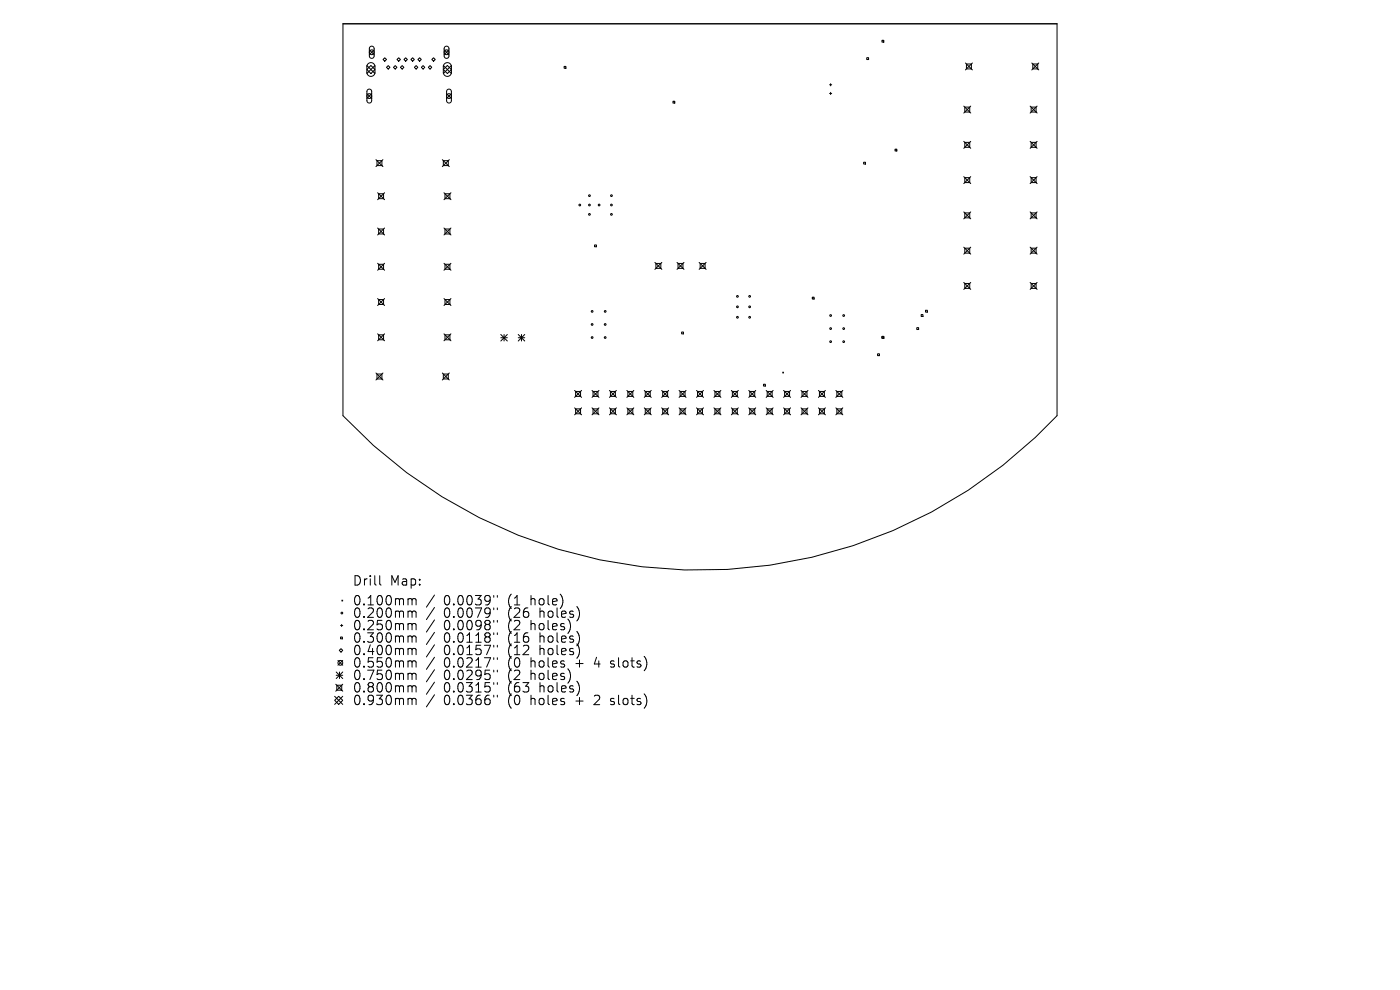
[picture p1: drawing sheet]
<svg xmlns="http://www.w3.org/2000/svg" width="297mm" height="210mm" viewBox="0 0 297 210" stroke-linecap="round" stroke-linejoin="round" font-family="sans-serif">
<defs><g id="words">
<g font-size="2.8">
<text x="74.7" y="124.5">Drill</text>
<text x="82.7" y="124.5">Map:</text>
<text x="74.7" y="128.7">0.100mm</text>
<text x="74.7" y="131.3">0.200mm</text>
<text x="94.2" y="128.7">0.0039&quot;</text>
<text x="94.2" y="131.3">0.0079&quot;</text>
<text x="107.9" y="128.7">(1</text>
<text x="107.9" y="131.3">(26</text>
<text x="112.8" y="128.7">hole)</text>
<text x="114.7" y="131.3">holes)</text>
<text x="74.7" y="134">0.250mm</text>
<text x="74.7" y="136.6">0.300mm</text>
<text x="94.2" y="134">0.0098&quot;</text>
<text x="94.2" y="136.6">0.0118&quot;</text>
<text x="107.9" y="134">(2</text>
<text x="107.9" y="136.6">(16</text>
<text x="112.8" y="134">holes)</text>
<text x="114.7" y="136.6">holes)</text>
<text x="74.7" y="139.3">0.400mm</text>
<text x="74.7" y="141.9">0.550mm</text>
<text x="94.2" y="139.3">0.0157&quot;</text>
<text x="94.2" y="141.9">0.0217&quot;</text>
<text x="107.9" y="139.3">(12</text>
<text x="107.9" y="141.9">(0</text>
<text x="112.8" y="141.9">holes</text>
<text x="114.7" y="139.3">holes)</text>
<text x="122.6" y="141.9">+</text>
<text x="126.8" y="141.9">4</text>
<text x="130.4" y="141.9">slots)</text>
<text x="74.7" y="144.5">0.750mm</text>
<text x="74.7" y="147.2">0.800mm</text>
<text x="74.7" y="149.9">0.930mm</text>
<text x="94.2" y="144.5">0.0295&quot;</text>
<text x="94.2" y="147.2">0.0315&quot;</text>
<text x="94.2" y="149.9">0.0366&quot;</text>
<text x="107.9" y="144.5">(2</text>
<text x="107.9" y="147.2">(63</text>
<text x="107.9" y="149.9">(0</text>
<text x="112.8" y="144.5">holes)</text>
<text x="112.8" y="149.9">holes</text>
<text x="114.7" y="147.2">holes)</text>
<text x="122.6" y="149.9">+</text>
<text x="126.8" y="149.9">2</text>
<text x="130.4" y="149.9">slots)</text>
</g>
</g></defs>
<g fill="none" stroke="#000" stroke-width=".21">
<path d="M72.8 5h151.4v83.2a103.9 103.9 0 0 1-151.4 0zM77.8 13.9l1.7 1.7M77.8 19.9l1.1 1M78 19.1l.5-.2 .3 .4v2.1l-.4 .4h-.3l-.3-.4v-2zM78.1 13.5a.86 .86 0 0 1 .9-.1 .86 .86 0 0 1 .5 .7v1.2a.86 .86 0 0 1-.8 .9 .86 .86 0 0 1-.9-.9v-1.3zM78.4 10.6l1 1M78.5 9.9l.5-.1 .4 .4v1.8l-.4 .4-.4-.1-.2-.3v-1.7zM78.7 13.9l.8 .8-.8 .9-.9-.9zM78.9 19.9l-1.1 1M79.4 10.6l-1 1M79.5 13.9l-1.7 1.7M81.3 12.6l.3-.3 .4 .3-.4 .4z"/>
<path d="M82 14.3l.4-.4 .3 .4-.3 .4zM83.5 14.3l.3-.4 .4 .4-.4 .4zM84.2 12.6l.4-.3 .4 .3-.4 .4zM85 14.3l.3-.4 .4 .4-.4 .4zM85.7 12.6l.4-.3 .3 .3-.3 .4zM87.2 12.6l.3-.3 .4 .3-.4 .4zM87.9 14.3l.4-.4 .3 .4-.3 .4zM88.6 12.6l.4-.3 .4 .3-.4 .4zM89.4 14.3l.4-.4 .3 .4-.3 .4zM90.9 14.3l.3-.4 .4 .4-.4 .4zM91.6 12.6l.4-.3 .3 .3-.3 .4zM94 13.9l1.8 1.7"/>
<path d="M94.2 10.6l1 1M94.3 13.5a.86 .86 0 0 1 .9-.1 .86 .86 0 0 1 .6 .7v1.2a.86 .86 0 0 1-.9 .9 .86 .86 0 0 1-.9-.9l.1-1.3zM94.4 9.9l.5-.1 .3 .4v1.8l-.4 .4-.4-.1-.2-.3v-1.7zM94.7 19.9l1.1 1M94.9 19.1l.5-.2 .3 .4v2.1l-.4 .4h-.3l-.3-.4v-2zM94.9 13.9l.9 .8-.9 .9-.9-.9zM95.2 10.6l-1 1M95.8 19.9l-1.1 1M95.8 13.9l-1.8 1.7M119.7 14.1h.4v.4h-.4zM176 18h.4M176 19.8h.4"/>
<path d="M176.2 17.7v.5M176.2 19.6v.5M183.9 12.2h.4v.4h-.4zM187.1 8.5h.4v.4h-.4zM204.8 13.4l1.5 1.4M205 13.6h1.1v1h-1.1zM206.3 13.4l-1.5 1.4M218.9 13.4l1.5 1.4M219.1 13.6h1v1h-1zM220.4 13.4l-1.5 1.4M79.8 33.9l1.4 1.4M80 34.1h1v1h-1z"/>
<path d="M81.2 33.9l-1.4 1.4M93.8 33.9l1.5 1.4M94.1 34.1h1v1h-1zM95.3 33.9l-1.5 1.4M142.8 21.5h.4v.4h-.4zM183.2 34.4h.4v.4h-.4zM189.9 31.6h.4v.4h-.4zM204.5 22.5l1.4 1.5M204.5 30l1.4 1.5M204.5 37.5l1.4 1.4M204.7 22.7h1v1.1h-1zM204.7 30.2h1v1h-1z"/>
<path d="M204.7 37.7h1v1h-1zM205.9 22.5l-1.4 1.5M205.9 30l-1.4 1.5M205.9 37.5l-1.4 1.4M218.5 22.5l1.5 1.5M218.5 30l1.5 1.5M218.5 37.5l1.5 1.4M218.8 22.7h1v1.1h-1zM218.8 30.2h1v1h-1zM218.8 37.7h1v1h-1zM220 22.5l-1.5 1.5M220 30l-1.5 1.5"/>
<path d="M220 37.5l-1.5 1.4M80.1 40.9l1.5 1.5M80.1 48.4l1.5 1.4M80.1 55.9l1.5 1.4M80.3 41.1h1.1v1h-1.1zM80.3 48.6h1.1v1h-1.1zM80.3 56.1h1.1v1h-1.1zM81.6 40.9l-1.5 1.5M81.6 48.4l-1.5 1.4M81.6 55.9l-1.5 1.4M94.2 40.9l1.5 1.5M94.2 48.4l1.5 1.4"/>
<path d="M94.2 55.9l1.5 1.4M94.4 41.1h1v1h-1zM94.4 48.6h1v1h-1zM94.4 56.1h1v1h-1zM95.7 40.9l-1.5 1.5M95.7 48.4l-1.5 1.4M95.7 55.9l-1.5 1.4M126.1 52h.4v.4h-.4zM138.9 55.7l1.5 1.4M139.1 55.9h1.1v1h-1.1zM140.4 55.7l-1.5 1.4M143.6 55.7l1.5 1.4"/>
<path d="M143.8 55.9h1.1v1h-1.1zM145.1 55.7l-1.5 1.4M148.3 55.7l1.5 1.4M148.5 55.9h1.1v1h-1.1zM149.8 55.7l-1.5 1.4M204.5 45l1.4 1.4M204.5 52.4l1.4 1.5M204.5 59.9l1.4 1.5M204.7 45.2h1v1h-1zM204.7 52.6h1v1.1h-1zM205.9 45l-1.4 1.4M205.9 52.4l-1.4 1.5"/>
<path d="M205.9 59.9l-1.4 1.5M218.5 45l1.5 1.4M218.5 52.4l1.5 1.5M218.5 59.9l1.5 1.5M218.8 45.2h1v1h-1zM218.8 52.6h1v1.1h-1zM220 45l-1.5 1.4M220 52.4l-1.5 1.5M220 59.9l-1.5 1.5M79.8 79.1l1.4 1.5M80 79.3h1v1.1h-1zM80.1 63.3l1.5 1.5"/>
<path d="M80.1 70.8l1.5 1.5M80.3 63.5h1.1v1.1h-1.1zM80.3 71h1.1v1.1h-1.1zM81.2 79.1l-1.4 1.5M81.6 63.3l-1.5 1.5M81.6 70.8l-1.5 1.5M93.8 79.1l1.5 1.5M94.1 79.3h1v1.1h-1zM94.2 63.3l1.5 1.5M94.2 70.8l1.5 1.5M94.4 63.5h1v1.1h-1zM94.4 71h1v1.1h-1z"/>
<path d="M95.3 79.1l-1.5 1.5M95.7 63.3l-1.5 1.5M95.7 70.8l-1.5 1.5M106.2 71l1.4 1.3M106.2 71.6h1.4M106.9 71v1.3M107.6 71l-1.4 1.3M109.9 71.6h1.4M109.9 71l1.4 1.3M110.6 71v1.3M111.3 71l-1.4 1.3M144.6 70.4h.4v.4h-.4z"/>
<path d="M166.1 78.9l.1 .2M166.2 78.9l-.1 .2M172.3 63h.4v.4h-.4zM186.2 75.1h.4v.3h-.4zM187.1 71.4h.4v.4h-.4zM194.5 69.5h.4v.4h-.4zM195.4 66.7h.4v.4h-.4zM196.3 65.8h.4v.4h-.4zM204.7 60.1h1v1.1h-1zM218.8 60.1h1v1.1h-1zM121.9 82.8l1.5 1.5M121.9 86.5l1.5 1.5"/>
<path d="M122.1 83h1.1v1.1h-1.1zM122.1 86.7h1.1v1.1h-1.1zM123.4 82.8l-1.5 1.5M123.4 86.5l-1.5 1.5M125.6 86.5l1.5 1.5M125.6 82.8l1.5 1.5M125.8 83h1.1v1.1h-1.1zM125.8 86.7h1.1v1.1h-1.1zM127.1 82.8l-1.5 1.5M127.1 86.5l-1.5 1.5M129.3 86.5l1.5 1.5M129.3 82.8l1.5 1.5"/>
<path d="M129.5 83h1v1.1h-1zM129.5 86.7h1v1.1h-1zM130.8 82.8l-1.5 1.5M130.8 86.5l-1.5 1.5M133 82.8l1.5 1.5M133 86.5l1.5 1.5M133.2 83h1v1.1h-1zM133.2 86.7h1v1.1h-1zM134.5 82.8l-1.5 1.5M134.5 86.5l-1.5 1.5M136.7 86.5l1.5 1.5M136.7 82.8l1.5 1.5"/>
<path d="M136.9 83h1v1.1h-1zM136.9 86.7h1v1.1h-1zM138.2 82.8l-1.5 1.5M138.2 86.5l-1.5 1.5M140.4 86.5l1.5 1.5M140.4 82.8l1.5 1.5M140.6 83h1v1.1h-1zM140.6 86.7h1v1.1h-1zM141.9 82.8l-1.5 1.5M141.9 86.5l-1.5 1.5M144.1 86.5l1.4 1.5M144.1 82.8l1.4 1.5"/>
<path d="M144.3 83h1v1.1h-1zM144.3 86.7h1v1.1h-1zM145.5 82.8l-1.4 1.5M145.5 86.5l-1.4 1.5M147.8 86.5l1.4 1.5M147.8 82.8l1.4 1.5M148 83h1v1.1h-1zM148 86.7h1v1.1h-1zM149.2 82.8l-1.4 1.5M149.2 86.5l-1.4 1.5M151.5 86.5l1.4 1.5M151.5 82.8l1.4 1.5"/>
<path d="M151.7 83h1v1.1h-1zM151.7 86.7h1v1.1h-1zM152.9 82.8l-1.4 1.5M152.9 86.5l-1.4 1.5M155.2 86.5l1.4 1.5M155.2 82.8l1.4 1.5M155.4 83h1v1.1h-1zM155.4 86.7h1v1.1h-1zM156.6 82.8l-1.4 1.5M156.6 86.5l-1.4 1.5M158.8 86.5l1.5 1.5M158.8 82.8l1.5 1.5"/>
<path d="M159.1 83h1v1.1h-1zM159.1 86.7h1v1.1h-1zM160.3 82.8l-1.5 1.5M160.3 86.5l-1.5 1.5M162 81.5h.4v.4h-.4zM162.5 86.5l1.5 1.5M162.5 82.8l1.5 1.5M162.8 83h1v1.1h-1zM162.8 86.7h1v1.1h-1zM164 82.8l-1.5 1.5M164 86.5l-1.5 1.5M166.2 86.5l1.5 1.5"/>
<path d="M166.2 82.8l1.5 1.5M166.5 83h1v1.1h-1zM166.5 86.7h1v1.1h-1zM167.7 82.8l-1.5 1.5M167.7 86.5l-1.5 1.5M169.9 82.8l1.5 1.5M169.9 86.5l1.5 1.5M170.1 83h1.1v1.1h-1.1zM170.1 86.7h1.1v1.1h-1.1zM171.4 82.8l-1.5 1.5M171.4 86.5l-1.5 1.5M173.6 86.5l1.5 1.5"/>
<path d="M173.6 82.8l1.5 1.5M173.8 83h1.1v1.1h-1.1zM173.8 86.7h1.1v1.1h-1.1zM175.1 82.8l-1.5 1.5M175.1 86.5l-1.5 1.5M177.3 86.5l1.5 1.5M177.3 82.8l1.5 1.5M177.5 83h1.1v1.1h-1.1zM177.5 86.7h1.1v1.1h-1.1zM178.8 82.8l-1.5 1.5M178.8 86.5l-1.5 1.5M72 138l.3-.4 .4 .4-.4 .3z"/>
<path d="M72.2 135.1h.4v.4h-.4zM72.2 132.7h.5M72.5 132.5v.4M72.5 127.3l.2 .2M72.7 127.3l-.2 .2M80.6 122.1v1.7l.2 .3M86.8 127l.5 .1 .1 .2M86.8 129.6l.5 .1 .1 .2M86.8 132.3l.5 .1 .1 .2M86.8 134.9l.5 .1 .1 .2M86.8 137.5h.3l.3 .3M87.4 127.3l.3-.3 .5 .1 .1 1.2"/>
<path d="M87.4 127.3v1M87.4 129.9v1.1M87.4 132.6v1M87.4 135.2v1M87.4 137.8v1.1M87.4 129.9l.3-.3 .5 .1 .1 1.3M87.4 132.6l.3-.3 .5 .1 .1 1.2M87.4 135.2l.3-.3 .5 .1 .1 1.2M87.4 137.8l.3-.3 .5 .1 .1 1.3M92.2 126.2l-1.7 2.6M92.2 128.9l-1.7 2.5M92.2 131.5l-1.7 2.6"/>
<path d="M92.2 134.1l-1.7 2.6M92.2 136.8l-1.7 2.6M92.2 139.4l-1.7 2.6M104.7 126.3v.4M104.7 129v.3M104.7 131.6v.4M104.7 134.2v.4M104.7 136.9v.4M104.7 139.5v.4M105.5 126.3v.4M105.5 129v.3M105.5 131.6v.4"/>
<path d="M105.5 134.2v.4M105.5 136.9v.4M105.5 139.5v.4M71 148.6l.9-.9 .8 .9-.8 .8zM71 147.7l1.7 1.7M71.2 145.1l1.5 1.5M71.3 142.6l1.4 1.3M71.3 143.2h1.4M71.4 145.4h1.1v1h-1.1zM71.7 140.1l1 1M72 142.6v1.3M72.7 140.1l-1 1"/>
<path d="M72.7 142.6l-1.4 1.3M72.7 145.1l-1.5 1.5M72.7 147.7l-1.7 1.7M86.8 140.2l.5 .1 .1 .2M86.8 142.8l.5 .1 .1 .2M86.8 145.5l.5 .1 .1 .2M86.8 148.1l.5 .1 .1 .2M87.4 140.5v1M87.4 143.1v1.1M87.4 145.8v1M87.4 148.4v1.1M87.4 140.5l.3-.3 .5 .1 .1 1.2"/>
<path d="M87.4 143.1l.3-.3 .5 .1 .1 1.3M87.4 145.8l.3-.3 .5 .1 .1 1.2M87.4 148.4l.3-.3 .5 .1 .1 1.3M92.2 142.1l-1.7 2.5M92.2 144.7l-1.7 2.6M92.2 147.4l-1.7 2.6M104.7 142.2v.3M104.7 144.8v.4M104.7 147.5v.4M105.5 142.2v.3M105.5 144.8v.4M105.5 147.5v.4"/>
<path d="M129.5 141.4l.2 .1M129.5 149.4l.2 .1M129.6 140.3v.5M129.6 148.2v.5"/>
<circle cx="78.9" cy="11.1" r=".51"/>
<circle cx="94.7" cy="11.1" r=".51"/>
<circle cx="78.3" cy="20.4" r=".51"/>
<circle cx="95.2" cy="20.4" r=".51"/>
<circle cx="123" cy="43.5" r=".18"/>
<circle cx="125" cy="43.5" r=".18"/>
<circle cx="125" cy="41.5" r=".18"/>
<circle cx="125" cy="45.5" r=".18"/>
<circle cx="127.1" cy="43.5" r=".18"/>
<circle cx="129.7" cy="43.5" r=".18"/>
<circle cx="129.7" cy="41.5" r=".18"/>
<circle cx="129.7" cy="45.5" r=".18"/>
<circle cx="125.6" cy="68.8" r=".18"/>
<circle cx="125.6" cy="71.6" r=".18"/>
<circle cx="125.6" cy="66.1" r=".18"/>
<circle cx="128.4" cy="68.8" r=".18"/>
<circle cx="128.4" cy="71.6" r=".18"/>
<circle cx="128.4" cy="66.1" r=".18"/>
<circle cx="156.4" cy="65.1" r=".18"/>
<circle cx="156.4" cy="62.9" r=".18"/>
<circle cx="156.4" cy="67.3" r=".18"/>
<circle cx="159" cy="65.1" r=".18"/>
<circle cx="159" cy="62.9" r=".18"/>
<circle cx="159" cy="67.3" r=".18"/>
<circle cx="176.2" cy="72.5" r=".18"/>
<circle cx="176.2" cy="69.7" r=".18"/>
<circle cx="176.2" cy="66.9" r=".18"/>
<circle cx="179" cy="72.5" r=".18"/>
<circle cx="179" cy="69.7" r=".18"/>
<circle cx="179" cy="66.9" r=".18"/>
<circle cx="72.5" cy="130" r=".18"/>
<circle cx="72.2" cy="140.6" r=".51"/>
</g>
<use href="#words"/>
</svg>
